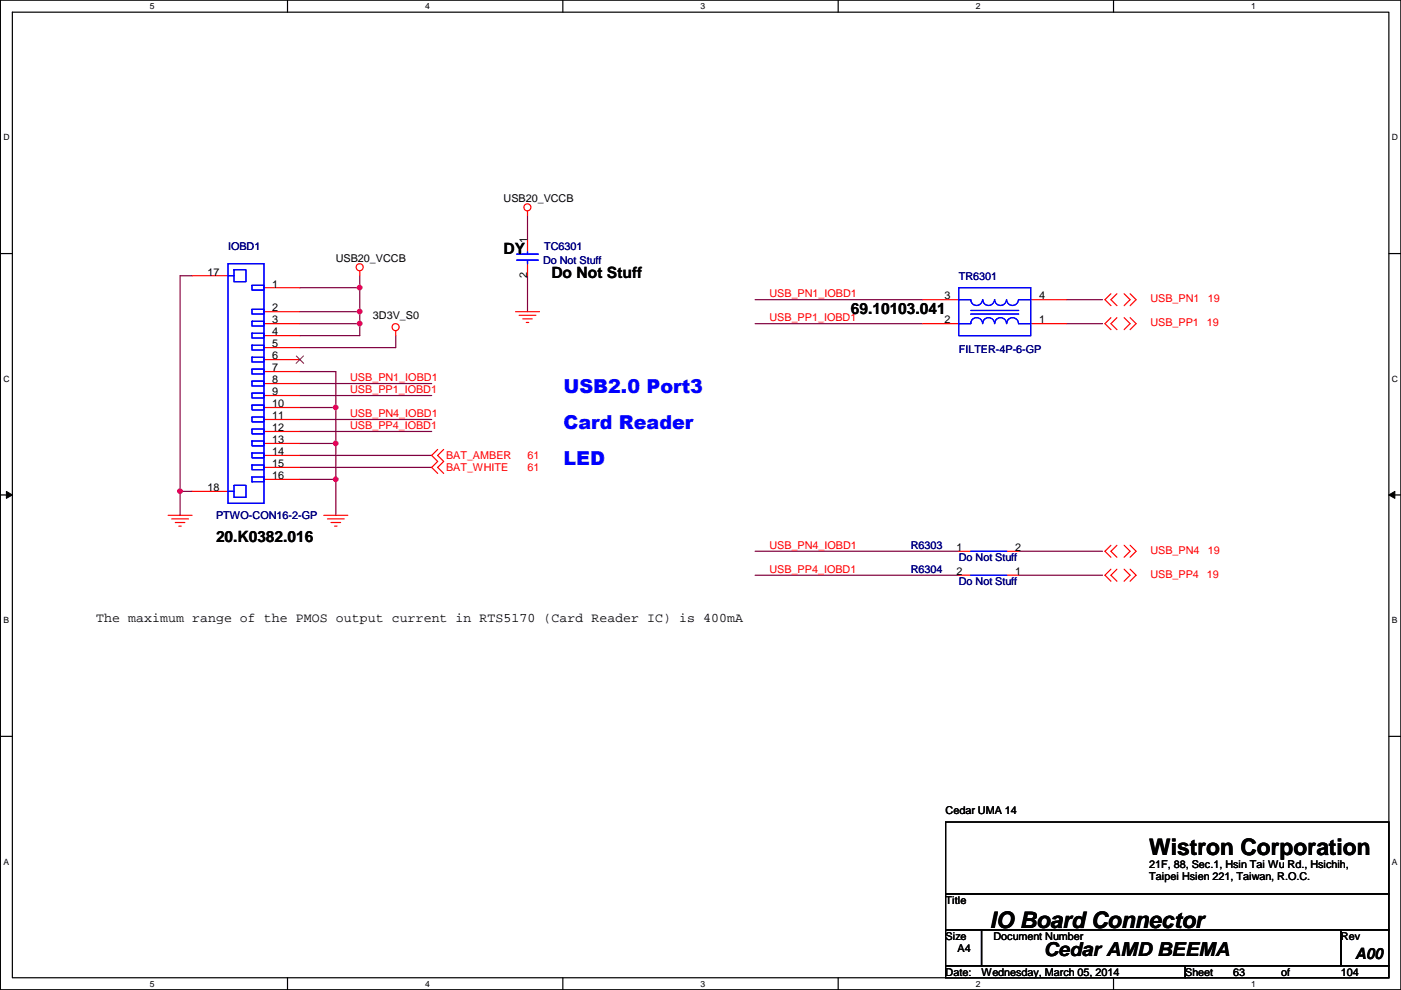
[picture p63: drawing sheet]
<svg xmlns="http://www.w3.org/2000/svg" width="297mm" height="210mm" viewBox="0 0 297 210" stroke-linecap="round" stroke-linejoin="round" font-family="sans-serif">
<defs><g id="words">
<g font-size="4.8">
<text x="243.7" y="181.3">Wistron Corporation</text>
<text x="209.9" y="196.8">IO Board Connector</text>
</g>
<g font-size="4.1" fill="#00f">
<text x="119.5" y="83.3">USB2.0 Port3</text>
<text x="119.5" y="90.9">Card Reader</text>
<text x="119.5" y="98.5">LED</text>
</g>
<text font-size="4.1" x="221.3" y="202.6">Cedar AMD BEEMA</text>
<g font-size="3.3">
<text x="106.8" y="53.9">DY</text>
<text x="116.9" y="59">Do Not Stuff</text>
<text x="180.4" y="66.6">69.10103.041</text>
<text x="45.8" y="114.9">20.K0382.016</text>
<text x="287.4" y="203.2">A00</text>
</g>
<text font-size="2.8" x="20.4" y="131.8">The maximum range of the PMOS output current in RTS5170 (Card Reader IC) is 400mA</text>
<g font-size="2.3">
<text x="106.8" y="42.8">USB20_VCCB</text>
<text x="111.8" y="51.6" transform="rotate(-90 111.8 51.6)">1</text>
<text x="44" y="58.4">17</text>
<text x="71.2" y="55.5">USB20_VCCB</text>
<text x="111.8" y="59" transform="rotate(-90 111.8 59)">2</text>
<text x="57.7" y="61">1</text>
<text x="200.2" y="63.5">3</text>
<text x="220.3" y="63.5">4</text>
<text x="57.7" y="66">2</text>
<text x="57.7" y="68.6">3</text>
<text x="57.7" y="71.1">4</text>
<text x="79.1" y="67.6">3D3V_S0</text>
<text x="200.2" y="68.6">2</text>
<text x="220.3" y="68.6">1</text>
<text x="57.7" y="73.7">5</text>
<text x="57.7" y="76.2">6</text>
<text x="57.7" y="78.7">7</text>
<text x="57.7" y="81.3">8</text>
<text x="57.7" y="83.8">9</text>
<text x="57.7" y="86.4">10</text>
<text x="57.7" y="88.9">11</text>
<text x="57.7" y="91.4">12</text>
<text x="57.7" y="94">13</text>
<text x="57.7" y="96.5">14</text>
<text x="57.7" y="99.1">15</text>
<text x="57.7" y="101.6">16</text>
<text x="44" y="104.1">18</text>
<text x="202.8" y="116.8">1</text>
<text x="215.2" y="116.8">2</text>
<text x="202.8" y="121.9">2</text>
<text x="215.2" y="121.9">1</text>
<text x="200.5" y="172.6">Cedar UMA 14</text>
<text x="243.7" y="184">21F, 88, Sec.1, Hsin Tai Wu Rd., Hsichih,</text>
<text x="200.5" y="191.6">Title</text>
<text x="243.7" y="186.6">Taipei Hsien 221, Taiwan, R.O.C.</text>
<text x="200.5" y="199.2">Size</text>
<text x="203" y="201.8">A4</text>
<text x="210.6" y="199.2">Document Number</text>
<text x="284.3" y="199.2">Rev</text>
<text x="200.5" y="206.8">Date:</text>
<text x="208.1" y="206.8">Wednesday, March 05, 2014</text>
<text x="251.3" y="206.8">Sheet</text>
<text x="261.4" y="206.8">63</text>
<text x="271.6" y="206.8">of</text>
<text x="284.3" y="206.8">104</text>
</g>
<g font-size="2.3" fill="#000080">
<text x="48.3" y="52.9">IOBD1</text>
<text x="115.4" y="52.9">TC6301</text>
<text x="115.1" y="56">Do Not Stuff</text>
<text x="203.3" y="59.3">TR6301</text>
<text x="203.3" y="74.8">FILTER-4P-6-GP</text>
<text x="45.8" y="110.1">PTWO-CON16-2-GP</text>
<text x="193.1" y="116.4">R6303</text>
<text x="203.3" y="119">Do Not Stuff</text>
<text x="193.1" y="121.5">R6304</text>
<text x="203.3" y="124">Do Not Stuff</text>
</g>
<g font-size="2.3" fill="#f00">
<text x="163.1" y="63">USB_PN1_IOBD1</text>
<text x="243.9" y="64.1">USB_PN1</text>
<text x="256.1" y="64.1">19</text>
<text x="163.1" y="68.1">USB_PP1_IOBD1</text>
<text x="243.9" y="69.2">USB_PP1</text>
<text x="255.9" y="69.2">19</text>
<text x="74.2" y="80.8">USB_PN1_IOBD1</text>
<text x="74.2" y="83.4">USB_PP1_IOBD1</text>
<text x="74.2" y="88.4">USB_PN4_IOBD1</text>
<text x="74.2" y="91">USB_PP4_IOBD1</text>
<text x="94.6" y="97.4">BAT_AMBER</text>
<text x="94.6" y="99.9">BAT_WHITE</text>
<text x="111.8" y="99.9">61</text>
<text x="111.8" y="97.4">61</text>
<text x="163.1" y="116.4">USB_PN4_IOBD1</text>
<text x="243.9" y="117.4">USB_PN4</text>
<text x="256.1" y="117.4">19</text>
<text x="163.1" y="121.5">USB_PP4_IOBD1</text>
<text x="243.9" y="122.5">USB_PP4</text>
<text x="255.9" y="122.5">19</text>
</g>
<g font-size="1.8">
<text x="31.8" y="1.9">5</text>
<text x="90.1" y="1.9">4</text>
<text x="148.5" y="1.9">3</text>
<text x="206.9" y="1.9">2</text>
<text x="265.3" y="1.9">1</text>
<text x=".7" y="29.8">D</text>
<text x="295.1" y="29.8">D</text>
<text x=".7" y="80.9">C</text>
<text x="295.1" y="80.9">C</text>
<text x=".7" y="132.1">B</text>
<text x="295.1" y="132.1">B</text>
<text x=".7" y="183.3">A</text>
<text x="295.1" y="183.3">A</text>
<text x="31.8" y="209.2">5</text>
<text x="90.1" y="209.2">4</text>
<text x="148.5" y="209.2">3</text>
<text x="206.9" y="209.2">2</text>
<text x="265.3" y="209.2">1</text>
</g>
</g></defs>
<path d="M.1 0h296.9v209.8h-296.9zM2.6 2.6h291.9v204.7h-291.9z" fill="none" stroke="#000" stroke-width=".25"/>
<g fill="#fff">
<path d="M31.8 .3h1v2h-1z"/>
<path d="M31.8 207.6h1v1.9h-1z"/>
</g>
<path d="M61 0v2.6M61 207.3v2.5" fill="none" stroke="#000" stroke-width=".25"/>
<g fill="#fff">
<path d="M90.1 .3h1v2h-1z"/>
<path d="M90.1 207.6h1v1.9h-1z"/>
</g>
<path d="M119.3 0v2.6M119.3 207.3v2.5" fill="none" stroke="#000" stroke-width=".25"/>
<g fill="#fff">
<path d="M148.5 .3h1v2h-1z"/>
<path d="M148.5 207.6h1v1.9h-1z"/>
</g>
<path d="M177.7 0v2.6M177.7 207.3v2.5" fill="none" stroke="#000" stroke-width=".25"/>
<g fill="#fff">
<path d="M206.9 .3h1v2h-1z"/>
<path d="M206.9 207.6h1v1.9h-1z"/>
</g>
<path d="M236.1 0v2.6M236.1 207.3v2.5" fill="none" stroke="#000" stroke-width=".25"/>
<g fill="#fff">
<path d="M265.3 .3h.9v2h-.9z"/>
<path d="M265.3 207.6h.9v1.9h-.9z"/>
<path d="M.7 28.2h1.3v1.9h-1.3z"/>
<path d="M295.1 28.2h1.3v1.9h-1.3z"/>
<path d="M.7 79.3h1.3v2h-1.3z"/>
<path d="M295.1 79.3h1.3v2h-1.3z"/>
</g>
<path d="M.1 53.8h2.5M294.5 53.8h2.5" fill="none" stroke="#000" stroke-width=".25"/>
<g fill="#fff">
<path d="M.7 130.5h1.2v2h-1.2z"/>
<path d="M295.1 130.5h1.2v2h-1.2z"/>
</g>
<path d="M.1 104.9h2.5M294.5 104.9h2.5" fill="none" stroke="#000" stroke-width=".25"/>
<path d="M1.4 104.2l1.2 .7-1.2 .8zM294.5 104.9l1.2-.7v1.5z" fill="#000"/>
<path d="M1.4 104.2l1.2 .7-1.2 .8zM294.5 104.9l1.2-.7v1.5z" fill="none" stroke="#000" stroke-width=".21"/>
<g fill="#fff">
<path d="M.7 181.7h1.2v2h-1.2z"/>
<path d="M295.1 181.7h1.2v2h-1.2z"/>
</g>
<path d="M.1 156.1h2.5M294.5 156.1h2.5" fill="none" stroke="#000" stroke-width=".25"/>
<path d="M83.9 71.2v2.5h-20.3M71.2 101.6v7.7" fill="none" stroke="#800040" stroke-width=".25"/>
<circle cx="71.2" cy="101.6" r=".49" fill="#f0f"/>
<circle cx="71.2" cy="101.6" r=".49" fill="none" stroke="#f0f" stroke-width=".25"/>
<path d="M76.3 58.5v2.5h-12.7" fill="none" stroke="#800040" stroke-width=".25"/>
<circle cx="76.3" cy="61" r=".49" fill="#f0f"/>
<circle cx="76.3" cy="61" r=".49" fill="none" stroke="#f0f" stroke-width=".25"/>
<path d="M63.6 66.1h12.7M76.3 61v5.1M76.3 66.1v2.5h-12.7" fill="none" stroke="#800040" stroke-width=".25"/>
<circle cx="76.3" cy="66.1" r=".49" fill="#f0f"/>
<circle cx="76.3" cy="66.1" r=".49" fill="none" stroke="#f0f" stroke-width=".25"/>
<path d="M76.3 68.6v2.6h-12.7" fill="none" stroke="#800040" stroke-width=".25"/>
<circle cx="76.3" cy="68.6" r=".49" fill="#f0f"/>
<circle cx="76.3" cy="68.6" r=".49" fill="none" stroke="#f0f" stroke-width=".25"/>
<path d="M63.6 94h7.6" fill="none" stroke="#800040" stroke-width=".25"/>
<circle cx="71.2" cy="94" r=".49" fill="#f0f"/>
<circle cx="71.2" cy="94" r=".49" fill="none" stroke="#f0f" stroke-width=".25"/>
<path d="M71.2 94v7.6h-7.6M40.7 104.2h-2.5v5.1" fill="none" stroke="#800040" stroke-width=".25"/>
<circle cx="38.2" cy="104.2" r=".49" fill="#f0f"/>
<circle cx="38.2" cy="104.2" r=".49" fill="none" stroke="#f0f" stroke-width=".25"/>
<path d="M40.7 58.5h-2.5v45.7M63.6 78.8h7.6v7.6M63.6 96.6h27.9M63.6 99.1h27.9M63.6 86.4h7.6M71.2 86.4v7.6" fill="none" stroke="#800040" stroke-width=".25"/>
<circle cx="71.2" cy="86.4" r=".49" fill="#f0f"/>
<circle cx="71.2" cy="86.4" r=".49" fill="none" stroke="#f0f" stroke-width=".25"/>
<g fill="none" stroke="#800040" stroke-width=".25">
<path d="M111.8 45.8v5M111.8 58.5v7.6M160.1 63.5h35.6M160.1 68.6h35.6M226.1 63.5h7.7M226.1 68.6h7.7M63.6 81.3h27.9M63.6 83.9h27.9M63.6 91.5h27.9M63.6 88.9h27.9M160.1 116.9h43.2M216 116.9h17.8"/>
<path d="M160.1 122h43.2M216 122h17.8"/>
</g>
<g fill="none" stroke="#f00" stroke-width=".25">
<path d="M40.7 58.5h7.6M76.3 57.4v1.1M111.8 44.7v1.1M111.8 50.8v2.6M111.8 55.9v2.6M56 68.6h7.6M56 61h7.6M56 66.1h7.6M56 71.2h7.6M56 73.7h7.6M56 76.2h7.6M56 78.8h7.6"/>
<path d="M83.9 70.1v1.1M109.3 66.1h5.1M110.1 66.8h3.5M110.8 67.6h2.1M111.6 68.4h.5M195.7 68.6h7.6M195.7 63.5h7.6M218.5 68.6h7.6M218.5 63.5h7.6M235.5 62.3l-1.2 1.2 1.2 1.3M235.5 67.4l-1.2 1.2 1.2 1.3M236.8 62.3l-1.3 1.2 1.3 1.3"/>
<path d="M236.8 67.4l-1.3 1.2 1.3 1.3M238.3 62.3l1.3 1.2-1.3 1.3M238.3 67.4l1.3 1.2-1.3 1.3M239.6 62.3l1.3 1.2-1.3 1.3M239.6 67.4l1.3 1.2-1.3 1.3M56 81.3h7.6M56 83.9h7.6M56 86.4h7.6M56 88.9h7.6M56 91.5h7.6M56 94h7.6M56 96.6h7.6"/>
<path d="M56 99.1h7.6M92.8 95.3l-1.3 1.3 1.3 1.2-1.3 1.3 1.3 1.3M94.1 95.3l-1.3 1.3 1.3 1.2-1.3 1.3 1.3 1.3M35.6 109.3h5.1M36.4 110h3.6M37.2 110.8h2M37.9 111.5h.5M40.7 104.2h7.6M56 101.6h7.6M68.7 109.3h5M69.4 110h3.6M70.2 110.8h2"/>
<path d="M70.9 111.5h.6M203.3 116.9h2.5M213.4 116.9h2.6M235.5 115.6l-1.2 1.3 1.2 1.3M236.8 115.6l-1.3 1.3 1.3 1.3M238.3 115.6l1.3 1.3-1.3 1.3M239.6 115.6l1.3 1.3-1.3 1.3M203.3 122h2.5M213.4 122h2.6M235.5 120.7l-1.2 1.3 1.2 1.2M236.8 120.7l-1.3 1.3 1.3 1.2M238.3 120.7l1.3 1.3-1.3 1.2"/>
<path d="M239.6 120.7l1.3 1.3-1.3 1.2"/>
<circle cx="76.3" cy="56.7" r=".75"/>
<circle cx="111.8" cy="44" r=".75"/>
<circle cx="83.9" cy="69.4" r=".75"/>
</g>
<path d="M200.5 174.3h94v15.2h-94zM200.5 189.5h94v7.6h-94zM200.5 197.1h7.6v7.7h-7.6zM208.1 197.1h76.2v7.7h-76.2zM284.3 197.1h10.2v7.7h-10.2zM200.5 204.8h50.8v2.5h-50.8zM251.3 204.8h43.2v2.5h-43.2z" fill="none" stroke="#000" stroke-width=".25"/>
<g fill="none" stroke="#00f" stroke-width=".25">
<path d="M48.3 58.5h1.3M48.3 55.9h7.7v50.8h-7.7zM49.6 57.2h2.6v2.5h-2.6zM109.6 55.2h4.5M109.6 53.9h4.5M111.8 53.4v.5M111.8 55.2v.7M53.4 60.5h2.6v1h-2.6zM53.4 65.6h2.6v1h-2.6zM53.4 68.1h2.6v1h-2.6zM53.4 70.7h2.6v1h-2.6zM53.4 73.2h2.6v1h-2.6z"/>
<path d="M53.4 75.7h2.6v1.1h-2.6zM53.4 78.3h2.6v1h-2.6zM203.3 63.5h2.5a1.25 1.25 0 0 0 1.3 1.3 1.25 1.25 0 0 0 1.2-1.3M203.3 68.6h2.5a1.25 1.25 0 0 1 1.3-1.2 1.25 1.25 0 0 1 1.2 1.2M203.3 61h15.2v10.2h-15.2zM205.8 66.6h10.2M205.8 65.8h10.2M208.4 63.5a1.25 1.25 0 0 0 1.2 1.3 1.25 1.25 0 0 0 1.3-1.3M208.4 68.6a1.25 1.25 0 0 1 1.2-1.2 1.25 1.25 0 0 1 1.3 1.2M210.9 63.5a1.25 1.25 0 0 0 1.3 1.3 1.25 1.25 0 0 0 1.2-1.3M210.9 68.6a1.25 1.25 0 0 1 1.3-1.2 1.25 1.25 0 0 1 1.2 1.2M213.4 68.6a1.25 1.25 0 0 1 1.3-1.2 1.25 1.25 0 0 1 1.2 1.2"/>
<path d="M213.4 63.5a1.25 1.25 0 0 0 1.3 1.3 1.25 1.25 0 0 0 1.2-1.3M216 68.6h2.5M216 63.5h2.5M53.4 80.8h2.6v1h-2.6zM53.4 83.4h2.6v1h-2.6zM53.4 85.9h2.6v1h-2.6zM53.4 88.4h2.6v1.1h-2.6zM53.4 91h2.6v1h-2.6zM53.4 93.5h2.6v1h-2.6zM53.4 96.1h2.6v1h-2.6zM53.4 98.6h2.6v1h-2.6zM48.3 104.2h1.3"/>
<path d="M49.6 102.9h2.6v2.6h-2.6zM53.4 101.1h2.6v1.1h-2.6zM205.8 116.9h7.6M205.8 122h7.6"/>
</g>
<path d="M62.8 75.5l1.6 1.5M64.3 75.5l-1.5 1.5" fill="none" stroke="#804000" stroke-width=".21"/>
<circle cx="71.2" cy="101.6" r=".49" fill="#f0f"/>
<circle cx="71.2" cy="101.6" r=".49" fill="none" stroke="#f0f" stroke-width=".25"/>
<circle cx="76.3" cy="61" r=".49" fill="#f0f"/>
<circle cx="76.3" cy="61" r=".49" fill="none" stroke="#f0f" stroke-width=".25"/>
<circle cx="76.3" cy="66.1" r=".49" fill="#f0f"/>
<circle cx="76.3" cy="66.1" r=".49" fill="none" stroke="#f0f" stroke-width=".25"/>
<circle cx="76.3" cy="68.6" r=".49" fill="#f0f"/>
<circle cx="76.3" cy="68.6" r=".49" fill="none" stroke="#f0f" stroke-width=".25"/>
<circle cx="71.2" cy="94" r=".49" fill="#f0f"/>
<circle cx="71.2" cy="94" r=".49" fill="none" stroke="#f0f" stroke-width=".25"/>
<circle cx="38.2" cy="104.2" r=".49" fill="#f0f"/>
<circle cx="38.2" cy="104.2" r=".49" fill="none" stroke="#f0f" stroke-width=".25"/>
<circle cx="71.2" cy="86.4" r=".49" fill="#f0f"/>
<circle cx="71.2" cy="86.4" r=".49" fill="none" stroke="#f0f" stroke-width=".25"/>
<use href="#words"/>
</svg>
